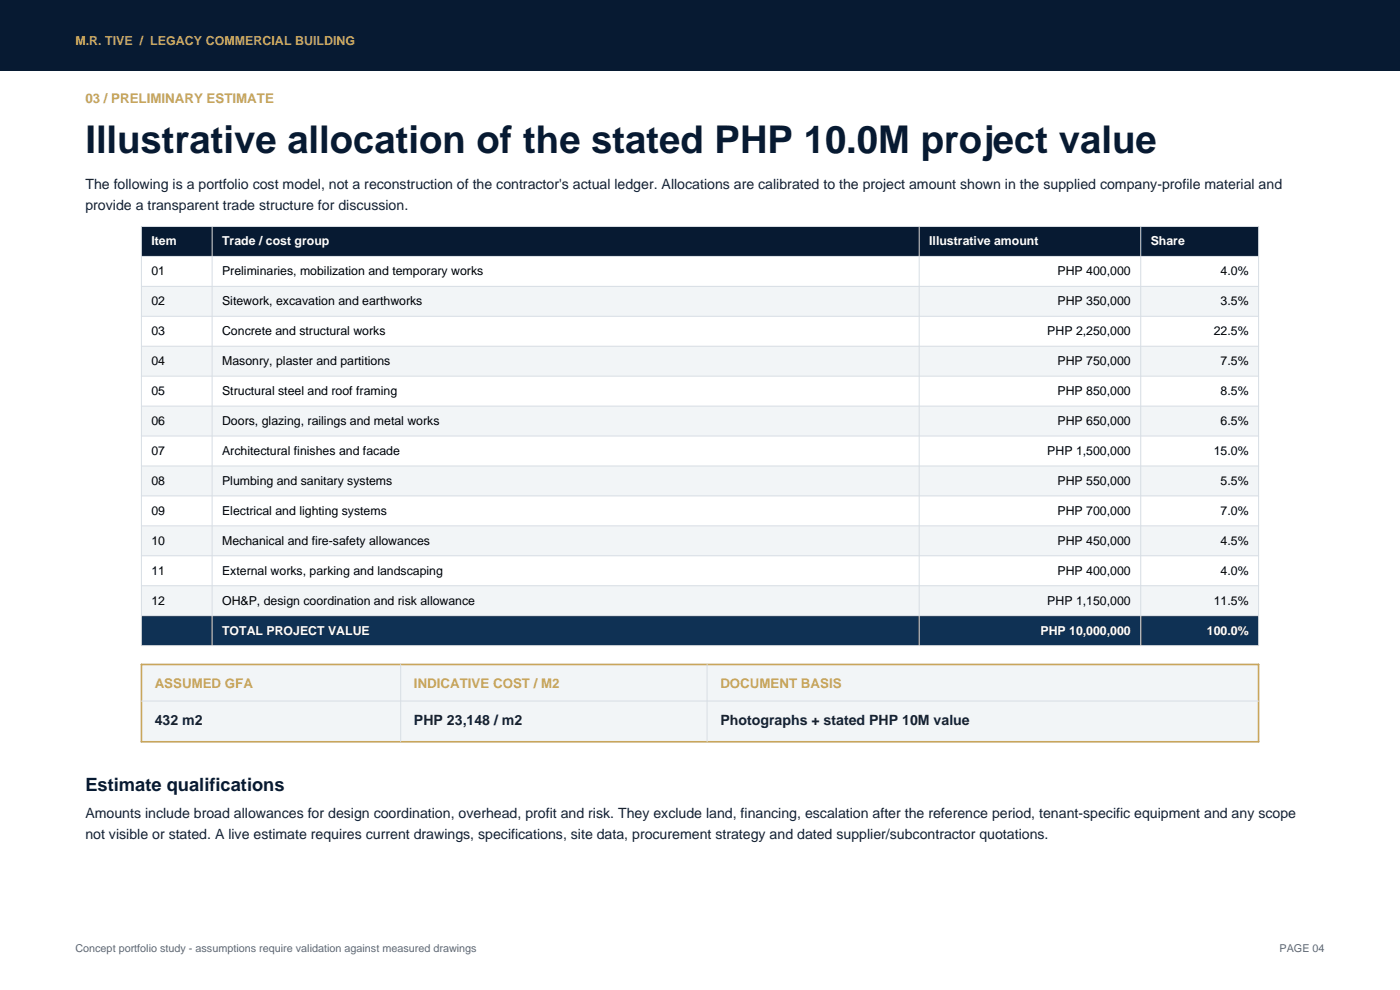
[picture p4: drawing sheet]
<svg xmlns="http://www.w3.org/2000/svg" width="297mm" height="210mm" viewBox="0 0 297 210" stroke-linecap="round" stroke-linejoin="round" font-family="sans-serif">
<defs><g id="words">
<text font-size="8.1" fill="#071a32" x="18.1" y="32.5">Illustrative allocation of the stated PHP 10.0M project value</text>
<text font-size="3.9" fill="#071a32" x="18.1" y="167.7">Estimate qualifications</text>
<g font-size="3" fill="#142033">
<text x="18.1" y="40.1">The following is a portfolio cost model, not a reconstruction of the contractor's actual ledger. Allocations are calibrated to the project amount shown in the supplied company-profile material and</text>
<text x="18.1" y="44.5">provide a transparent trade structure for discussion.</text>
<text x="32.8" y="153.8">432 m2</text>
<text x="87.8" y="153.8">PHP 23,148 / m2</text>
<text x="152.8" y="153.8">Photographs + stated PHP 10M value</text>
<text x="18.1" y="173.5">Amounts include broad allowances for design coordination, overhead, profit and risk. They exclude land, financing, escalation after the reference period, tenant-specific equipment and any scope</text>
<text x="18.1" y="177.9">not visible or stated. A live estimate requires current drawings, specifications, site data, procurement strategy and dated supplier/subcontractor quotations.</text>
</g>
<g font-size="2.8" fill="#c9a65b">
<text x="18.1" y="21.9">03 / PRELIMINARY ESTIMATE</text>
<text x="32.8" y="145.9">ASSUMED GFA</text>
<text x="87.8" y="145.9">INDICATIVE COST / M2</text>
<text x="152.8" y="145.9">DOCUMENT BASIS</text>
</g>
<text font-size="2.6" fill="#c9a65b" x="16" y="9.5">M.R. TIVE / LEGACY COMMERCIAL BUILDING</text>
<g font-size="2.6" fill="#fff">
<text x="32.1" y="52.1">Item</text>
<text x="47.1" y="52.1">Trade / cost group</text>
<text x="197.1" y="52.1">Illustrative amount</text>
<text x="244.1" y="52.1">Share</text>
<text x="47.1" y="134.6">TOTAL PROJECT VALUE</text>
<text x="220.7" y="134.6">PHP 10,000,000</text>
<text x="256" y="134.6">100.0%</text>
</g>
<g font-size="2.6">
<text x="32.1" y="58.4">01</text>
<text x="47.1" y="58.4">Preliminaries, mobilization and temporary works</text>
<text x="224.4" y="58.4">PHP 400,000</text>
<text x="258.9" y="58.4">4.0%</text>
<text x="32.1" y="64.8">02</text>
<text x="47.1" y="64.8">Sitework, excavation and earthworks</text>
<text x="224.4" y="64.8">PHP 350,000</text>
<text x="258.9" y="64.8">3.5%</text>
<text x="32.1" y="71.1">03</text>
<text x="47.1" y="71.1">Concrete and structural works</text>
<text x="222.2" y="71.1">PHP 2,250,000</text>
<text x="257.5" y="71.1">22.5%</text>
<text x="32.1" y="77.5">04</text>
<text x="47.1" y="77.5">Masonry, plaster and partitions</text>
<text x="224.4" y="77.5">PHP 750,000</text>
<text x="258.9" y="77.5">7.5%</text>
<text x="32.1" y="83.8">05</text>
<text x="47.1" y="83.8">Structural steel and roof framing</text>
<text x="224.4" y="83.8">PHP 850,000</text>
<text x="258.9" y="83.8">8.5%</text>
<text x="32.1" y="90.2">06</text>
<text x="47.1" y="90.2">Doors, glazing, railings and metal works</text>
<text x="224.4" y="90.2">PHP 650,000</text>
<text x="258.9" y="90.2">6.5%</text>
<text x="32.1" y="96.5">07</text>
<text x="47.1" y="96.5">Architectural finishes and facade</text>
<text x="222.2" y="96.5">PHP 1,500,000</text>
<text x="257.5" y="96.5">15.0%</text>
<text x="32.1" y="102.9">08</text>
<text x="47.1" y="102.9">Plumbing and sanitary systems</text>
<text x="224.4" y="102.9">PHP 550,000</text>
<text x="258.9" y="102.9">5.5%</text>
<text x="32.1" y="109.2">09</text>
<text x="47.1" y="109.2">Electrical and lighting systems</text>
<text x="224.4" y="109.2">PHP 700,000</text>
<text x="258.9" y="109.2">7.0%</text>
<text x="32.1" y="115.6">10</text>
<text x="47.1" y="115.6">Mechanical and fire-safety allowances</text>
<text x="224.4" y="115.6">PHP 450,000</text>
<text x="258.9" y="115.6">4.5%</text>
<text x="32.1" y="121.9">11</text>
<text x="47.1" y="121.9">External works, parking and landscaping</text>
<text x="224.4" y="121.9">PHP 400,000</text>
<text x="258.9" y="121.9">4.0%</text>
<text x="32.1" y="128.3">12</text>
<text x="47.1" y="128.3">OH&amp;P, design coordination and risk allowance</text>
<text x="222.2" y="128.3">PHP 1,150,000</text>
<text x="257.5" y="128.3">11.5%</text>
</g>
<g font-size="2.3" fill="#5c6875">
<text x="16" y="202">Concept portfolio study - assumptions require validation against measured drawings</text>
<text x="271.4" y="202">PAGE 04</text>
</g>
</g></defs>
<g fill="#071a32">
<path d="M0 0h297v15h-297z" fill-rule="evenodd"/>
<path d="M30 48h237v6.4h-237z" fill-rule="evenodd"/>
</g>
<path d="M30 54.4h237v6.3h-237z" fill-rule="evenodd" fill="#fff"/>
<path d="M30 60.7h237v6.4h-237z" fill-rule="evenodd" fill="#f2f5f7"/>
<path d="M30 67.1h237v6.3h-237z" fill-rule="evenodd" fill="#fff"/>
<path d="M30 73.4h237v6.4h-237z" fill-rule="evenodd" fill="#f2f5f7"/>
<path d="M30 79.8h237v6.3h-237z" fill-rule="evenodd" fill="#fff"/>
<path d="M30 86.1h237v6.4h-237z" fill-rule="evenodd" fill="#f2f5f7"/>
<path d="M30 92.5h237v6.3h-237z" fill-rule="evenodd" fill="#fff"/>
<path d="M30 98.8h237v6.4h-237z" fill-rule="evenodd" fill="#f2f5f7"/>
<path d="M30 105.2h237v6.3h-237z" fill-rule="evenodd" fill="#fff"/>
<path d="M30 111.5h237v6.4h-237z" fill-rule="evenodd" fill="#f2f5f7"/>
<path d="M30 117.9h237v6.3h-237z" fill-rule="evenodd" fill="#fff"/>
<path d="M30 124.2h237v6.4h-237z" fill-rule="evenodd" fill="#f2f5f7"/>
<path d="M30 130.6h237v6.3h-237z" fill-rule="evenodd" fill="#fff"/>
<path d="M30 130.6h237v6.3h-237z" fill-rule="evenodd" fill="#0f3154"/>
<g fill="none" stroke="#d7dde4" stroke-width=".21">
<path d="M30 48h237v88.9h-237zM30 54.4h237M45 48v88.9M195 48v88.9M242 48v88.9M30 60.7h237M30 67.1h237M30 73.4h237M30 79.8h237M30 86.1h237M30 92.5h237M30 98.8h237"/>
<path d="M30 105.2h237M30 111.5h237M30 117.9h237M30 124.2h237M30 130.6h237"/>
</g>
<path d="M30 140.9h237v16.4h-237z" fill-rule="evenodd" fill="#f2f5f7"/>
<path d="M30 140.9h237v16.4h-237z" fill="none" stroke="#c9a65b" stroke-width=".35"/>
<path d="M30 148.7h237M85 140.9v16.4M150 140.9v16.4" fill="none" stroke="#d7dde4" stroke-width=".21"/>
<use href="#words"/>
</svg>
